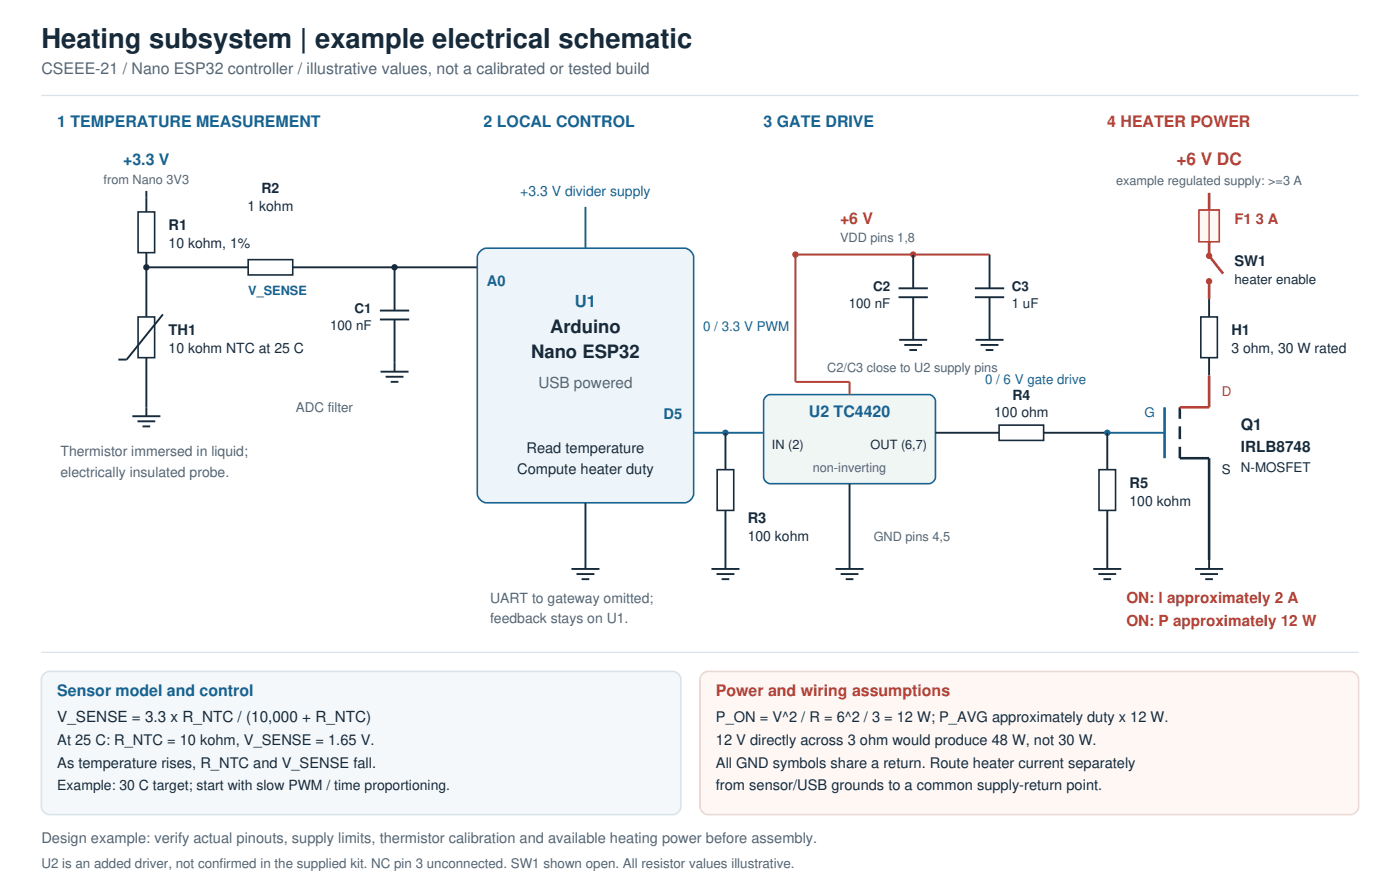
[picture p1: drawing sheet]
<svg xmlns="http://www.w3.org/2000/svg" width="776mm" height="494mm" viewBox="0 0 776 494" stroke-linecap="round" stroke-linejoin="round" font-family="sans-serif">
<defs><g id="words">
<text font-size="15.2" fill="#172a3a" x="23" y="26">Heating subsystem | example electrical schematic</text>
<g font-size="10.2" fill="#172a3a">
<text x="305" y="185">Arduino</text>
<text x="294" y="199">Nano ESP32</text>
</g>
<text font-size="9.5" fill="#b64136" x="652" y="92">+6 V DC</text>
<text font-size="9.2" fill="#176492" x="319" y="170">U1</text>
<text font-size="8.8" fill="#526575" x="23" y="41">CSEEE-21 / Nano ESP32 controller / illustrative values, not a calibrated or tested build</text>
<g font-size="8.8" fill="#176492">
<text x="32" y="71">1 TEMPERATURE MEASUREMENT</text>
<text x="268" y="71">2 LOCAL CONTROL</text>
<text x="423" y="71">3 GATE DRIVE</text>
<text x="68" y="92">+3.3 V</text>
<text x="448" y="231">U2 TC4420</text>
<text x="32" y="386">Sensor model and control</text>
</g>
<g font-size="8.8" fill="#b64136">
<text x="614" y="71">4 HEATER POWER</text>
<text x="466" y="124">+6 V</text>
<text x="397" y="386">Power and wiring assumptions</text>
</g>
<text font-size="8.8" fill="#172a3a" x="688" y="238">Q1</text>
<text font-size="8.5" fill="#526575" x="298" y="215">USB powered</text>
<g font-size="8.5" fill="#172a3a">
<text x="688" y="250">IRLB8748</text>
<text x="32" y="400">V_SENSE = 3.3 x R_NTC / (10,000 + R_NTC)</text>
</g>
<g font-size="8.5" fill="#b64136">
<text x="624" y="334">ON: I approximately 2 A</text>
<text x="624" y="347">ON: P approximately 12 W</text>
</g>
<text font-size="8.1" fill="#b64136" x="684" y="124">F1 3 A</text>
<g font-size="8.1" fill="#172a3a">
<text x="93" y="128">R1</text>
<text x="684" y="147">SW1</text>
<text x="93" y="186">TH1</text>
<text x="683" y="186">H1</text>
<text x="292" y="251">Read temperature</text>
<text x="287" y="262">Compute heater duty</text>
<text x="626" y="271">R5</text>
<text x="415" y="290">R3</text>
<text x="397" y="400">P_ON = V^2 / R = 6^2 / 3 = 12 W; P_AVG approximately duty x 12 W.</text>
<text x="32" y="413">At 25 C: R_NTC = 10 kohm, V_SENSE = 1.65 V.</text>
<text x="397" y="413">12 V directly across 3 ohm would produce 48 W, not 30 W.</text>
<text x="32" y="425">As temperature rises, R_NTC and V_SENSE fall.</text>
<text x="397" y="425">All GND symbols share a return. Route heater current separately</text>
<text x="397" y="438">from sensor/USB grounds to a common supply-return point.</text>
</g>
<g font-size="8.1" fill="#176492">
<text x="270" y="159">A0</text>
<text x="368" y="232">D5</text>
</g>
<text font-size="8.1" fill="#526575" x="23" y="467">Design example: verify actual pinouts, supply limits, thermistor calibration and available heating power before assembly.</text>
<g font-size="7.8" fill="#172a3a">
<text x="145" y="107">R2</text>
<text x="137" y="117">1 kohm</text>
<text x="93" y="138">10 kohm, 1%</text>
<text x="93" y="196">10 kohm NTC at 25 C</text>
<text x="683" y="196">3 ohm, 30 W rated</text>
<text x="561" y="222">R4</text>
<text x="551" y="231">100 ohm</text>
<text x="626" y="280">100 kohm</text>
<text x="415" y="300">100 kohm</text>
<text x="32" y="438">Example: 30 C target; start with slow PWM / time proportioning.</text>
</g>
<text font-size="7.8" fill="#176492" x="288" y="109">+3.3 V divider supply</text>
<g font-size="7.8" fill="#526575">
<text x="34" y="253">Thermistor immersed in liquid;</text>
<text x="34" y="264">electrically insulated probe.</text>
<text x="272" y="334">UART to gateway omitted;</text>
<text x="272" y="345">feedback stays on U1.</text>
</g>
<g font-size="7.4" fill="#172a3a">
<text x="484" y="161">C2</text>
<text x="561" y="161">C3</text>
<text x="684" y="157">heater enable</text>
<text x="197" y="174">C1</text>
<text x="470" y="171">100 nF</text>
<text x="561" y="171">1 uF</text>
<text x="183" y="183">100 nF</text>
<text x="677" y="263">S</text>
<text x="688" y="262">N-MOSFET</text>
</g>
<g font-size="7.4" fill="#176492">
<text x="390" y="183">0 / 3.3 V PWM</text>
<text x="546" y="213">0 / 6 V gate drive</text>
<text x="635" y="231">G</text>
</g>
<text font-size="7.4" fill="#b64136" x="677" y="219">D</text>
<g font-size="7.4" fill="#526575">
<text x="164" y="229">ADC filter</text>
<text x="23" y="481">U2 is an added driver, not confirmed in the supplied kit. NC pin 3 unconnected. SW1 shown open. All resistor values illustrative.</text>
</g>
<g font-size="7.1" fill="#526575">
<text x="57" y="102">from Nano 3V3</text>
<text x="619" y="103">example regulated supply: &gt;=3 A</text>
<text x="466" y="134">VDD pins 1,8</text>
<text x="459" y="206">C2/C3 close to U2 supply pins</text>
<text x="451" y="261">non-inverting</text>
<text x="484" y="300">GND pins 4,5</text>
</g>
<text font-size="7.1" fill="#176492" x="138" y="164">V_SENSE</text>
<g font-size="7.1" fill="#172a3a">
<text x="428" y="249">IN (2)</text>
<text x="483" y="249">OUT (6,7)</text>
</g>
</g></defs>
<path d="M0 0h776v494h-776z" fill="none" stroke="#fff" stroke-width=".88" stroke-linecap="butt"/>
<path d="M23 53h730" fill="none" stroke="#dbe3e9" stroke-width=".71" stroke-linecap="butt"/>
<path d="M81 106v11" fill="none" stroke="#172a3a" stroke-width="1.1" stroke-linecap="butt"/>
<path d="M77 117h9v23h-9z" fill="#fff"/>
<path d="M77 117h9v23h-9z" fill="none" stroke="#172a3a" stroke-width=".88" stroke-linecap="butt"/>
<path d="M81 140v8" fill="none" stroke="#172a3a" stroke-width="1.1" stroke-linecap="butt"/>
<circle cx="81" cy="148" r="1.8" fill="#172a3a"/>
<path d="M81 148v28" fill="none" stroke="#172a3a" stroke-width="1.1" stroke-linecap="butt"/>
<path d="M77 176h9v22h-9z" fill="#fff"/>
<path d="M77 176h9v22h-9z" fill="none" stroke="#172a3a" stroke-width=".88" stroke-linecap="butt"/>
<path d="M81 148h57M90 174l-20 25h-4M81 198v33M73 231h16M76 234h10M79 236h4" fill="none" stroke="#172a3a" stroke-width="1.1" stroke-linecap="butt"/>
<path d="M138 144h24v8h-24z" fill="#fff"/>
<path d="M138 144h24v8h-24z" fill="none" stroke="#172a3a" stroke-width=".88" stroke-linecap="butt"/>
<path d="M162 148h103" fill="none" stroke="#172a3a" stroke-width="1.1" stroke-linecap="butt"/>
<circle cx="219" cy="148" r="1.8" fill="#172a3a"/>
<path d="M219 148v24M211 172h16M211 177h16M219 177v29M211 206h15M214 209h10M217 212h4" fill="none" stroke="#172a3a" stroke-width="1.1" stroke-linecap="butt"/>
<path d="M266 140l2-2h2h110a6 6 0 0 1 5 5v131a6 6 0 0 1-5 5h-110a6 6 0 0 1-5-5v-131z" fill="#edf5fa"/>
<path d="M266 140l2-2h2h110a6 6 0 0 1 5 5v131a6 6 0 0 1-5 5h-110a6 6 0 0 1-5-5v-131z" fill="none" stroke="#176492" stroke-width=".88" stroke-linecap="butt"/>
<path d="M325 115v23" fill="none" stroke="#176492" stroke-width="1.1" stroke-linecap="butt"/>
<path d="M325 279v36M317 315h15M320 318h9M322 321h5" fill="none" stroke="#172a3a" stroke-width="1.1" stroke-linecap="butt"/>
<path d="M425 220l2-1h88a4 4 0 0 1 4 3v43a4 4 0 0 1-4 3h-88a4 4 0 0 1-4-3v-43z" fill="#f0f6f4"/>
<path d="M425 220l2-1h88a4 4 0 0 1 4 3v43a4 4 0 0 1-4 3h-88a4 4 0 0 1-4-3v-43z" fill="none" stroke="#176492" stroke-width=".88" stroke-linecap="butt"/>
<path d="M385 240h38" fill="none" stroke="#176492" stroke-width="1.1" stroke-linecap="butt"/>
<circle cx="402" cy="240" r="1.8" fill="#176492"/>
<path d="M402 252v8" fill="none" stroke="#172a3a" stroke-width="1.1" stroke-linecap="butt"/>
<path d="M398 260h9v23h-9z" fill="#fff"/>
<path d="M398 260h9v23h-9z" fill="none" stroke="#172a3a" stroke-width=".88" stroke-linecap="butt"/>
<path d="M402 240v12M402 283v32M394 315h16M397 318h10M400 321h4" fill="none" stroke="#172a3a" stroke-width="1.1" stroke-linecap="butt"/>
<path d="M549 141h-108v71h30v7" fill="none" stroke="#b64136" stroke-width="1.1" stroke-linecap="butt"/>
<g fill="#b64136">
<circle cx="441" cy="141" r="1.8"/>
<circle cx="506" cy="141" r="1.8"/>
</g>
<g fill="none" stroke="#172a3a" stroke-width="1.1" stroke-linecap="butt">
<path d="M498 160h16M506 141v19M540 160h17M549 141v19M498 165h16M506 165v23M540 165h17M549 165v23M498 188h16M501 191h10M504 194h4M541 188h15"/>
<path d="M544 191h10M546 194h5M519 240h35M471 268v47M463 315h16M466 318h10M469 321h4"/>
</g>
<path d="M554 236h25v8h-25z" fill="#fff"/>
<path d="M554 236h25v8h-25z" fill="none" stroke="#172a3a" stroke-width=".88" stroke-linecap="butt"/>
<path d="M579 240h35" fill="none" stroke="#172a3a" stroke-width="1.1" stroke-linecap="butt"/>
<path d="M614 240h32" fill="none" stroke="#176492" stroke-width="1.1" stroke-linecap="butt"/>
<circle cx="614" cy="240" r="1.8" fill="#176492"/>
<path d="M614 252v8" fill="none" stroke="#172a3a" stroke-width="1.1" stroke-linecap="butt"/>
<path d="M609 260h9v23h-9z" fill="#fff"/>
<path d="M609 260h9v23h-9z" fill="none" stroke="#172a3a" stroke-width=".88" stroke-linecap="butt"/>
<path d="M614 240v12M614 283v32M606 315h16M609 318h10M612 321h4" fill="none" stroke="#172a3a" stroke-width="1.1" stroke-linecap="butt"/>
<path d="M670 107v9" fill="none" stroke="#b64136" stroke-width="1.4" stroke-linecap="butt"/>
<path d="M665 116h11v18h-11z" fill="#fff6f4"/>
<path d="M665 116h11v18h-11z" fill="none" stroke="#b64136" stroke-width=".88" stroke-linecap="butt"/>
<path d="M670 116v18" fill="none" stroke="#b64136" stroke-width=".71" stroke-linecap="butt"/>
<path d="M670 134v8" fill="none" stroke="#b64136" stroke-width="1.4" stroke-linecap="butt"/>
<circle cx="670" cy="142" r="1.8" fill="#b64136"/>
<path d="M670 142l8 10" fill="none" stroke="#b64136" stroke-width="1.4" stroke-linecap="butt"/>
<circle cx="670" cy="156" r="1.8" fill="#b64136"/>
<path d="M670 156v10" fill="none" stroke="#b64136" stroke-width="1.4" stroke-linecap="butt"/>
<path d="M670 166v10" fill="none" stroke="#172a3a" stroke-width="1.1" stroke-linecap="butt"/>
<path d="M666 176h9v22h-9z" fill="#fff"/>
<path d="M666 176h9v22h-9z" fill="none" stroke="#172a3a" stroke-width=".88" stroke-linecap="butt"/>
<path d="M670 198v10M663 315h15M665 318h10M670 310v5M668 321h4" fill="none" stroke="#172a3a" stroke-width="1.1" stroke-linecap="butt"/>
<path d="M670 208v18h-16" fill="none" stroke="#b64136" stroke-width="1.4" stroke-linecap="butt"/>
<path d="M646 226v28" fill="none" stroke="#176492" stroke-width="1.4" stroke-linecap="butt"/>
<path d="M654 226v6M654 236v7M654 248v6h16v56" fill="none" stroke="#172a3a" stroke-width="1.4" stroke-linecap="butt"/>
<path d="M23 362h730" fill="none" stroke="#dbe3e9" stroke-width=".71" stroke-linecap="butt"/>
<path d="M24 374l3-2h346a5 5 0 0 1 4 4v71a5 5 0 0 1-4 5h-346a5 5 0 0 1-4-5v-71z" fill="#f4f8fb"/>
<path d="M24 374l3-2h346a5 5 0 0 1 4 4v71a5 5 0 0 1-4 5h-346a5 5 0 0 1-4-5v-71z" fill="none" stroke="#dbe3e9" stroke-width=".88" stroke-linecap="butt"/>
<path d="M389 374l3-2h357a5 5 0 0 1 4 4v71a5 5 0 0 1-4 5h-357a5 5 0 0 1-4-5v-71z" fill="#fff7f4"/>
<path d="M389 374l3-2h357a5 5 0 0 1 4 4v71a5 5 0 0 1-4 5h-357a5 5 0 0 1-4-5v-71z" fill="none" stroke="#eadad5" stroke-width=".88" stroke-linecap="butt"/>
<use href="#words"/>
</svg>
